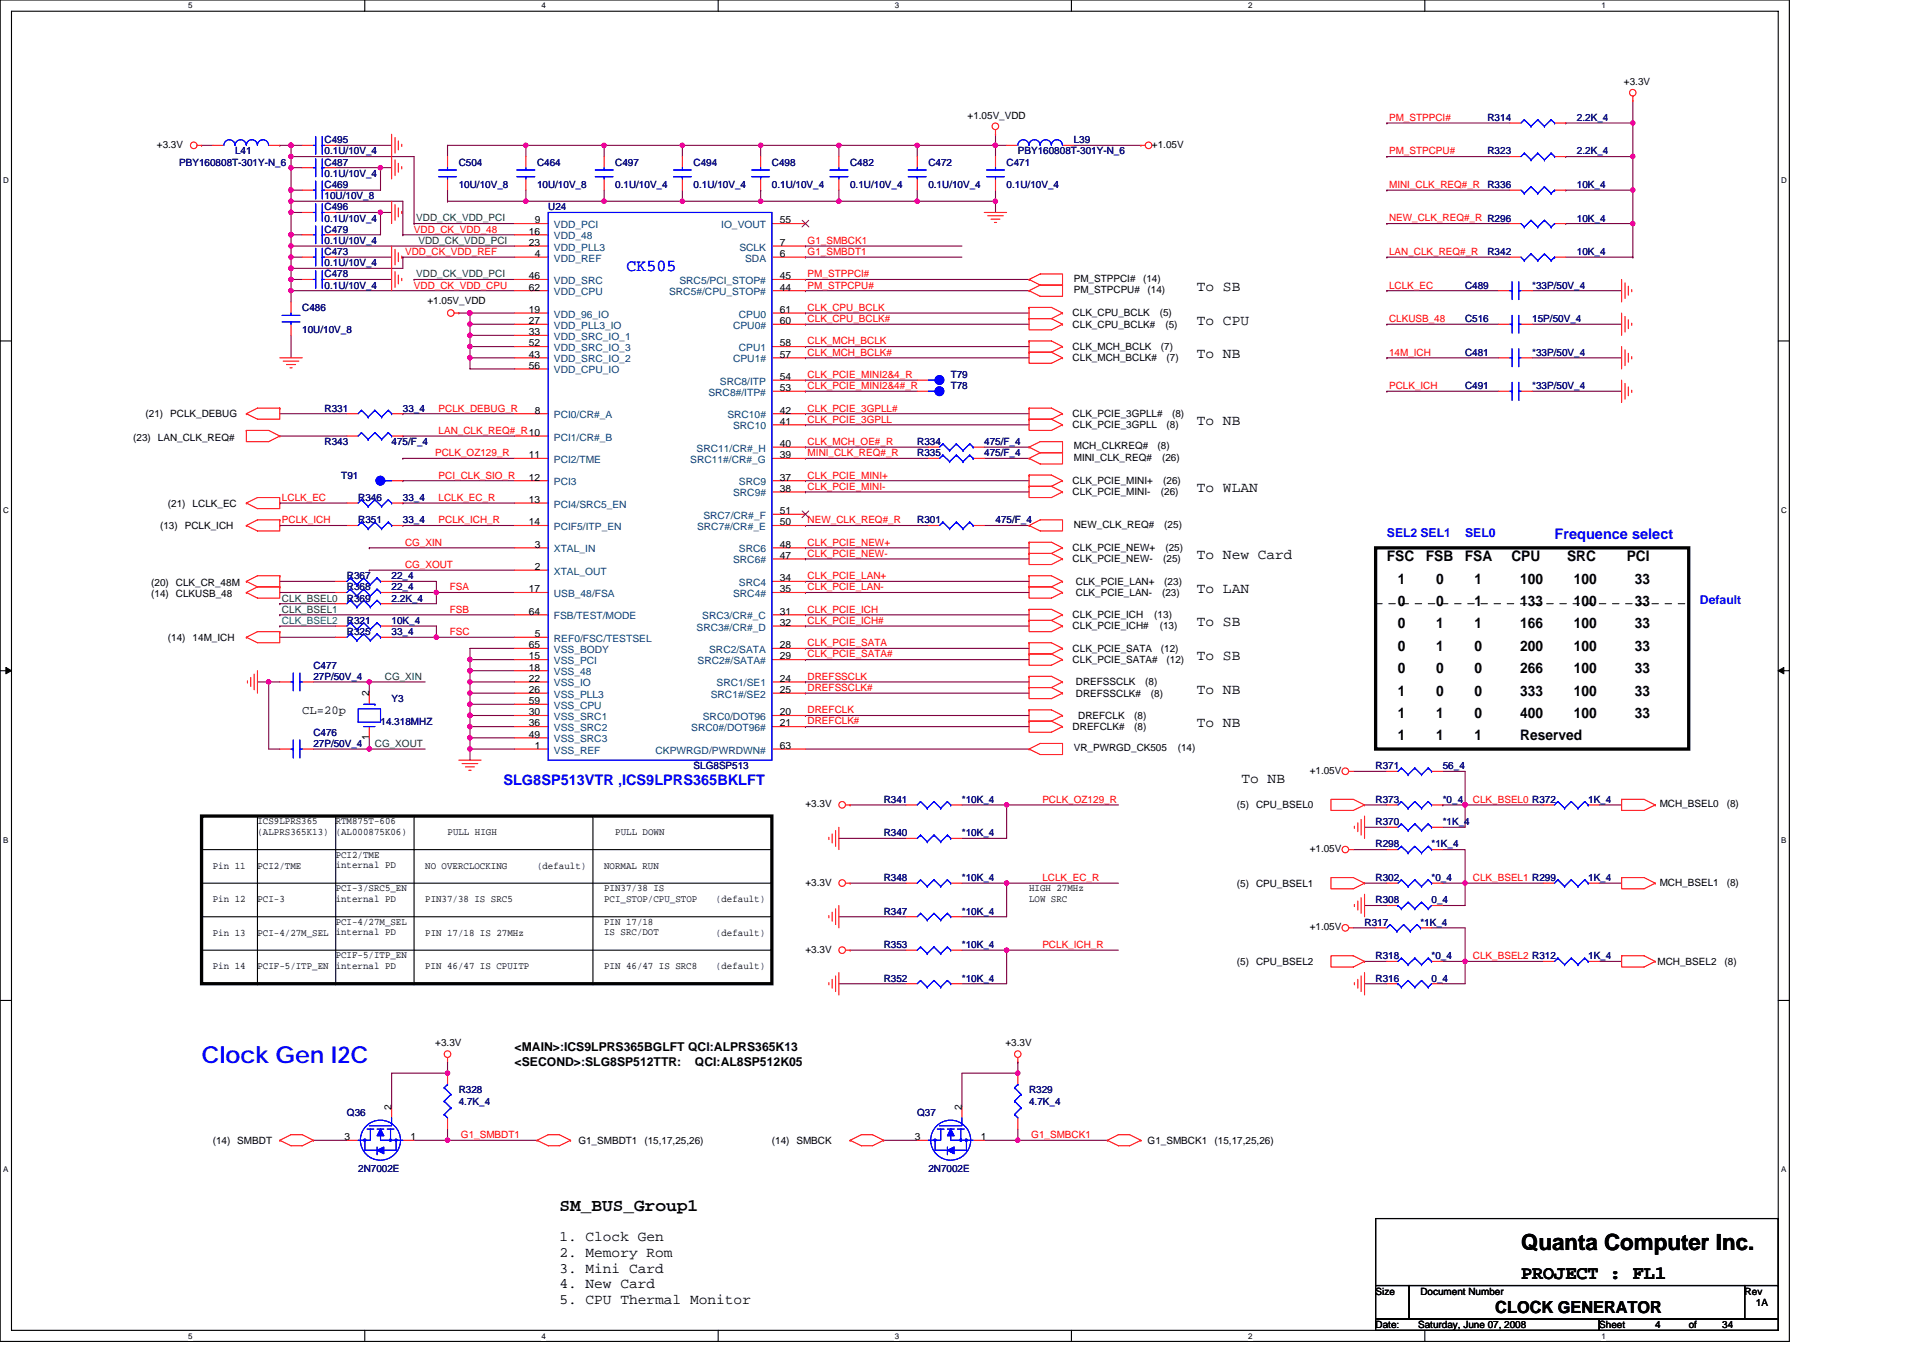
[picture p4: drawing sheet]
<svg xmlns="http://www.w3.org/2000/svg" width="297mm" height="210mm" viewBox="0 0 297 210" stroke-linecap="round" stroke-linejoin="round" font-family="sans-serif">
<defs><g id="words">
<text font-size="3.6" fill="#00f" x="31.1" y="164.3">Clock Gen I2C</text>
<text font-size="3.5" x="234.9" y="193.2">Quanta Computer Inc.</text>
<text font-size="2.9" x="234.9" y="197.7">PROJECT : FL1</text>
<text font-size="2.8" x="86.4" y="187.1">SM_BUS_Group1</text>
<text font-size="2.6" fill="#00f" x="96.8" y="41.8">CK505</text>
<text font-size="2.6" x="231" y="202.9">CLOCK GENERATOR</text>
<g font-size="2.2">
<text x="184.9" y="45">To SB</text>
<text x="184.9" y="50.2">To CPU</text>
<text x="184.9" y="55.4">To NB</text>
<text x="184.9" y="65.7">To NB</text>
<text x="184.9" y="76.1">To WLAN</text>
<text x="184.9" y="86.4">To New Card</text>
<text x="214.2" y="86.7">FSC</text>
<text x="220.2" y="86.7">FSB</text>
<text x="226.3" y="86.7">FSA</text>
<text x="233.5" y="86.7">CPU</text>
<text x="242.1" y="86.7">SRC</text>
<text x="251.3" y="86.7">PCI</text>
<text x="184.9" y="91.6">To LAN</text>
<text x="215.9" y="93.6">0</text>
<text x="215.9" y="90.2">1</text>
<text x="221.8" y="93.6">0</text>
<text x="221.8" y="90.2">0</text>
<text x="227.7" y="93.6">1</text>
<text x="227.7" y="90.2">1</text>
<text x="234.8" y="93.6">133</text>
<text x="234.8" y="90.2">100</text>
<text x="243.1" y="93.6">100</text>
<text x="243.1" y="90.2">100</text>
<text x="252.5" y="93.6">33</text>
<text x="252.5" y="90.2">33</text>
<text x="184.9" y="102">To SB</text>
<text x="184.9" y="96.8">To SB</text>
<text x="215.9" y="97.1">0</text>
<text x="215.9" y="100.6">0</text>
<text x="221.8" y="97.1">1</text>
<text x="221.8" y="100.6">1</text>
<text x="227.7" y="97.1">1</text>
<text x="227.7" y="100.6">0</text>
<text x="234.8" y="97.1">166</text>
<text x="234.8" y="100.6">200</text>
<text x="243.1" y="97.1">100</text>
<text x="243.1" y="100.6">100</text>
<text x="252.5" y="97.1">33</text>
<text x="252.5" y="100.6">33</text>
<text x="184.9" y="107.2">To NB</text>
<text x="215.9" y="104">0</text>
<text x="215.9" y="107.5">1</text>
<text x="221.8" y="104">0</text>
<text x="221.8" y="107.5">0</text>
<text x="227.7" y="104">0</text>
<text x="227.7" y="107.5">0</text>
<text x="234.8" y="104">266</text>
<text x="234.8" y="107.5">333</text>
<text x="243.1" y="104">100</text>
<text x="243.1" y="107.5">100</text>
<text x="252.5" y="104">33</text>
<text x="252.5" y="107.5">33</text>
<text x="184.9" y="112.4">To NB</text>
<text x="215.9" y="110.9">1</text>
<text x="221.8" y="110.9">1</text>
<text x="227.7" y="110.9">0</text>
<text x="234.8" y="110.9">400</text>
<text x="243.1" y="110.9">100</text>
<text x="252.5" y="110.9">33</text>
<text x="215.9" y="114.4">1</text>
<text x="221.8" y="114.4">1</text>
<text x="227.7" y="114.4">1</text>
<text x="234.8" y="114.4">Reserved</text>
<text x="191.8" y="121">To NB</text>
<text x="86.4" y="191.8">1. Clock Gen</text>
<text x="86.4" y="194.2">2. Memory Rom</text>
<text x="86.4" y="196.6">3. Mini Card</text>
<text x="86.4" y="199">4. New Card</text>
<text x="86.4" y="201.4">5. CPU Thermal Monitor</text>
</g>
<g font-size="2.2" fill="#00f">
<text x="240.1" y="83.3">Frequence select</text>
<text x="77.8" y="121.3">SLG8SP513VTR ,ICS9LPRS365BKLFT</text>
</g>
<g font-size="1.9" fill="#00f">
<text x="214.2" y="83">SEL2 SEL1</text>
<text x="226.3" y="83">SEL0</text>
<text x="262.6" y="93.3">Default</text>
</g>
<g font-size="1.9">
<text x="46.7" y="110.3">CL=20p</text>
<text x="79.5" y="162.4">&lt;MAIN&gt;:ICS9LPRS365BGLFT QCI:ALPRS365K13</text>
<text x="79.5" y="164.6">&lt;SECOND&gt;:SLG8SP512TTR:</text>
<text x="107.3" y="164.6">QCI:AL8SP512K05</text>
</g>
<g font-size="1.5">
<text x="250.8" y="13.1">+3.3V</text>
<text x="24.2" y="22.8">+3.3V</text>
<text x="149.5" y="18.3">+1.05V_VDD</text>
<text x="177.9" y="22.8">+1.05V</text>
<text x="82.6" y="34.5">9</text>
<text x="120.4" y="34.5">55</text>
<text x="81.7" y="36.3">16</text>
<text x="81.7" y="38">23</text>
<text x="82.6" y="39.7">4</text>
<text x="120.4" y="38">7</text>
<text x="120.4" y="39.7">6</text>
<text x="66" y="47">+1.05V_VDD</text>
<text x="81.7" y="44.9">62</text>
<text x="81.7" y="43.2">46</text>
<text x="120.4" y="44.9">44</text>
<text x="120.4" y="43.2">45</text>
<text x="165.9" y="43.5">PM_STPPCI#</text>
<text x="165.9" y="45.3">PM_STPCPU#</text>
<text x="176.6" y="43.5">(14)</text>
<text x="177.3" y="45.3">(14)</text>
<text x="81.7" y="53.5">52</text>
<text x="81.7" y="48.3">19</text>
<text x="81.7" y="50.1">27</text>
<text x="81.7" y="51.8">33</text>
<text x="120.4" y="50.1">60</text>
<text x="120.4" y="53.5">58</text>
<text x="120.4" y="48.3">61</text>
<text x="165.7" y="48.9">CLK_CPU_BCLK</text>
<text x="165.7" y="50.6">CLK_CPU_BCLK#</text>
<text x="179.1" y="48.9">(5)</text>
<text x="180" y="50.6">(5)</text>
<text x="81.7" y="55.3">43</text>
<text x="81.7" y="57">56</text>
<text x="120.4" y="55.3">57</text>
<text x="120.4" y="58.7">54</text>
<text x="165.7" y="54.1">CLK_MCH_BCLK</text>
<text x="165.7" y="55.8">CLK_MCH_BCLK#</text>
<text x="179.3" y="54.1">(7)</text>
<text x="180.2" y="55.8">(7)</text>
<text x="22.5" y="64.5">(21)</text>
<text x="26.3" y="64.5">PCLK_DEBUG</text>
<text x="82.6" y="63.9">8</text>
<text x="120.4" y="63.9">42</text>
<text x="120.4" y="65.6">41</text>
<text x="120.4" y="60.4">53</text>
<text x="165.7" y="64.5">CLK_PCIE_3GPLL#</text>
<text x="181.1" y="64.5">(8)</text>
<text x="20.6" y="68.1">(23)</text>
<text x="24.4" y="68.1">LAN_CLK_REQ#</text>
<text x="81.7" y="70.8">11</text>
<text x="120.4" y="69.1">40</text>
<text x="120.4" y="70.8">39</text>
<text x="165.7" y="66.2">CLK_PCIE_3GPLL</text>
<text x="165.9" y="69.4">MCH_CLKREQ#</text>
<text x="165.9" y="71.2">MINI_CLK_REQ#</text>
<text x="178.8" y="69.4">(8)</text>
<text x="179.5" y="71.2">(26)</text>
<text x="180.2" y="66.2">(8)</text>
<text x="81.7" y="74.3">12</text>
<text x="81.7" y="77.7">13</text>
<text x="120.4" y="76">38</text>
<text x="120.4" y="74.3">37</text>
<text x="165.7" y="74.8">CLK_PCIE_MINI+</text>
<text x="165.7" y="76.5">CLK_PCIE_MINI-</text>
<text x="179.3" y="76.5">(26)</text>
<text x="179.7" y="74.8">(26)</text>
<text x="24.7" y="81.7">(13)</text>
<text x="25.9" y="78.3">(21)</text>
<text x="28.6" y="81.7">PCLK_ICH</text>
<text x="29.8" y="78.3">LCLK_EC</text>
<text x="81.7" y="81.2">14</text>
<text x="120.4" y="81.2">50</text>
<text x="120.4" y="79.4">51</text>
<text x="165.9" y="81.6">NEW_CLK_REQ#</text>
<text x="179.8" y="81.6">(25)</text>
<text x="82.6" y="88.1">2</text>
<text x="82.6" y="84.6">3</text>
<text x="120.4" y="86.3">47</text>
<text x="120.4" y="89.8">34</text>
<text x="120.4" y="84.6">48</text>
<text x="165.7" y="85.2">CLK_PCIE_NEW+</text>
<text x="165.7" y="86.9">CLK_PCIE_NEW-</text>
<text x="179.7" y="86.9">(25)</text>
<text x="180" y="85.2">(25)</text>
<text x="23.4" y="92.3">(14)</text>
<text x="23.4" y="90.5">(20)</text>
<text x="27.2" y="92.3">CLKUSB_48</text>
<text x="27.2" y="90.5">CLK_CR_48M</text>
<text x="81.7" y="95">64</text>
<text x="81.7" y="91.5">17</text>
<text x="120.4" y="95">31</text>
<text x="120.4" y="91.5">35</text>
<text x="165.7" y="95.5">CLK_PCIE_ICH</text>
<text x="166.2" y="90.4">CLK_PCIE_LAN+</text>
<text x="166.2" y="92.1">CLK_PCIE_LAN-</text>
<text x="178.3" y="95.5">(13)</text>
<text x="179.5" y="92.1">(23)</text>
<text x="179.8" y="90.4">(23)</text>
<text x="25.9" y="99">(14)</text>
<text x="29.8" y="99">14M_ICH</text>
<text x="81.7" y="101.9">15</text>
<text x="81.7" y="100.2">65</text>
<text x="82.6" y="98.4">5</text>
<text x="120.4" y="96.7">32</text>
<text x="120.4" y="101.9">29</text>
<text x="120.4" y="100.2">28</text>
<text x="165.7" y="100.7">CLK_PCIE_SATA</text>
<text x="165.7" y="97.3">CLK_PCIE_ICH#</text>
<text x="179.1" y="97.3">(13)</text>
<text x="179.3" y="100.7">(12)</text>
<text x="57" y="107.6" transform="rotate(-90 57 107.6)">2</text>
<text x="81.7" y="107.1">26</text>
<text x="81.7" y="103.6">18</text>
<text x="81.7" y="105.3">22</text>
<text x="120.4" y="107.1">25</text>
<text x="120.4" y="105.3">24</text>
<text x="165.7" y="102.4">CLK_PCIE_SATA#</text>
<text x="166.2" y="105.9">DREFSSCLK</text>
<text x="166.2" y="107.6">DREFSSCLK#</text>
<text x="176.9" y="105.9">(8)</text>
<text x="177.8" y="107.6">(8)</text>
<text x="180.2" y="102.4">(12)</text>
<text x="81.7" y="114">49</text>
<text x="81.7" y="110.5">30</text>
<text x="81.7" y="108.8">59</text>
<text x="81.7" y="112.2">36</text>
<text x="120.4" y="112.2">21</text>
<text x="120.4" y="110.5">20</text>
<text x="165.7" y="112.8">DREFCLK#</text>
<text x="166.6" y="111.1">DREFCLK</text>
<text x="175.2" y="112.8">(8)</text>
<text x="175.2" y="111.1">(8)</text>
<text x="57" y="114.4" transform="rotate(-90 57 114.4)">1</text>
<text x="82.6" y="115.7">1</text>
<text x="120.4" y="115.7">63</text>
<text x="165.9" y="116.1">VR_PWRGD_CK505</text>
<text x="181.9" y="116.1">(14)</text>
<text x="202.3" y="119.5">+1.05V</text>
<text x="124.4" y="124.7">+3.3V</text>
<text x="191.1" y="124.9">(5) CPU_BSEL0</text>
<text x="256.4" y="124.7">MCH_BSEL0</text>
<text x="266.7" y="124.7">(8)</text>
<text x="39.8" y="127.3">ICS9LPRS365</text>
<text x="39.8" y="129">(ALPRS365K13)</text>
<text x="51.9" y="127.3">RTM875T-606</text>
<text x="51.9" y="129">(AL000875K06)</text>
<text x="69.1" y="129.1">PULL HIGH</text>
<text x="95" y="129.1">PULL DOWN</text>
<text x="202.3" y="131.6">+1.05V</text>
<text x="32.9" y="134.2">Pin 11</text>
<text x="39.8" y="134.2">PCI2/TME</text>
<text x="51.9" y="137.7">PCI-3/SRC5_EN</text>
<text x="51.9" y="132.5">PCI2/TME</text>
<text x="51.9" y="134.2">internal PD</text>
<text x="65.7" y="134.2">NO OVERCLOCKING</text>
<text x="82.9" y="134.2">(default)</text>
<text x="93.3" y="134.2">NORMAL RUN</text>
<text x="93.3" y="137.7">PIN37/38 IS</text>
<text x="124.4" y="136.8">+3.3V</text>
<text x="159" y="137.7">HIGH 27MHz</text>
<text x="191.1" y="137">(5) CPU_BSEL1</text>
<text x="256.4" y="136.8">MCH_BSEL1</text>
<text x="266.7" y="136.8">(8)</text>
<text x="32.9" y="139.4">Pin 12</text>
<text x="39.8" y="139.4">PCI-3</text>
<text x="51.9" y="139.3">internal PD</text>
<text x="51.9" y="142.9">PCI-4/27M_SEL</text>
<text x="65.7" y="139.4">PIN37/38 IS SRC5</text>
<text x="93.3" y="139.3">PCI_STOP/CPU_STOP</text>
<text x="93.3" y="142.9">PIN 17/18</text>
<text x="110.6" y="139.4">(default)</text>
<text x="159" y="139.3">LOW SRC</text>
<text x="202.3" y="143.7">+1.05V</text>
<text x="32.9" y="144.6">Pin 13</text>
<text x="32.9" y="149.8">Pin 14</text>
<text x="39.8" y="144.6">PCI-4/27M_SEL internal PD</text>
<text x="39.8" y="149.8">PCIF-5/ITP_EN internal PD</text>
<text x="51.9" y="148">PCIF-5/ITP_EN</text>
<text x="65.7" y="149.8">PIN 46/47 IS CPUITP</text>
<text x="65.7" y="144.6">PIN 17/18 IS 27MHz</text>
<text x="93.3" y="149.8">PIN 46/47 IS SRC8</text>
<text x="93.3" y="144.5">IS SRC/DOT</text>
<text x="110.6" y="144.6">(default)</text>
<text x="110.6" y="149.8">(default)</text>
<text x="124.4" y="147.2">+3.3V</text>
<text x="191.1" y="149.1">(5) CPU_BSEL2</text>
<text x="256" y="149.1">MCH_BSEL2</text>
<text x="266.4" y="149.1">(8)</text>
<text x="67.2" y="161.7">+3.3V</text>
<text x="155.3" y="161.7">+3.3V</text>
<text x="60.5" y="171.5" transform="rotate(-90 60.5 171.5)">2</text>
<text x="148.6" y="171.5" transform="rotate(-90 148.6 171.5)">2</text>
<text x="32.9" y="176.7">(14) SMBDT</text>
<text x="53.2" y="176.2">3</text>
<text x="63.4" y="176.2">1</text>
<text x="89.3" y="176.7">G1_SMBDT1 (15,17,25,26)</text>
<text x="119.2" y="176.7">(14) SMBCK</text>
<text x="141.3" y="176.2">3</text>
<text x="151.5" y="176.2">1</text>
<text x="177.3" y="176.7">G1_SMBCK1</text>
<text x="187.6" y="176.7">(15,17,25,26)</text>
<text x="212.5" y="200">Size</text>
<text x="219.4" y="200">Document Number</text>
<text x="269.5" y="200">Rev</text>
<text x="271.2" y="201.8">1A</text>
<text x="212.5" y="205.2">Date:</text>
<text x="219.1" y="205.2">Saturday, June 07, 2008</text>
<text x="247" y="205.2">Sheet</text>
<text x="255.7" y="205.2">4</text>
<text x="260.9" y="205.2">of</text>
<text x="266" y="205.2">34</text>
</g>
<g font-size="1.5" fill="#000080">
<text x="36.3" y="23.9">L41</text>
<text x="50.1" y="22.1">C495</text>
<text x="50.1" y="23.9">0.1U/10V_4</text>
<text x="157.2" y="23.9">PBY160808T-301Y-N_6</text>
<text x="165.9" y="22.1">L39</text>
<text x="229.8" y="18.7">R314</text>
<text x="229.8" y="23.9">R323</text>
<text x="243.6" y="18.7">2.2K_4</text>
<text x="243.6" y="23.9">2.2K_4</text>
<text x="27.7" y="25.6">PBY160808T-301Y-N_6</text>
<text x="50.1" y="29">C469</text>
<text x="50.1" y="25.6">C487</text>
<text x="50.1" y="27.3">0.1U/10V_4</text>
<text x="70.9" y="25.6">C504</text>
<text x="70.9" y="29">10U/10V_8</text>
<text x="82.9" y="25.6">C464</text>
<text x="82.9" y="29">10U/10V_8</text>
<text x="95" y="25.6">C497</text>
<text x="95" y="29">0.1U/10V_4</text>
<text x="107.1" y="25.6">C494</text>
<text x="107.1" y="29">0.1U/10V_4</text>
<text x="119.2" y="25.6">C498</text>
<text x="119.2" y="29">0.1U/10V_4</text>
<text x="131.3" y="25.6">C482</text>
<text x="131.3" y="29">0.1U/10V_4</text>
<text x="143.4" y="25.6">C472</text>
<text x="143.4" y="29">0.1U/10V_4</text>
<text x="155.5" y="25.6">C471</text>
<text x="155.5" y="29">0.1U/10V_4</text>
<text x="229.8" y="29">R336</text>
<text x="243.6" y="29">10K_4</text>
<text x="50.1" y="35.9">C479</text>
<text x="50.1" y="30.8">10U/10V_8</text>
<text x="50.1" y="32.5">C496</text>
<text x="50.1" y="34.2">0.1U/10V_4</text>
<text x="84.7" y="32.5">U24</text>
<text x="243.6" y="34.2">10K_4</text>
<text x="50.1" y="37.7">0.1U/10V_4</text>
<text x="50.1" y="39.4">C473</text>
<text x="50.1" y="41.1">0.1U/10V_4</text>
<text x="229.8" y="39.4">R342</text>
<text x="243.6" y="39.4">10K_4</text>
<text x="50.1" y="42.9">C478</text>
<text x="50.1" y="44.6">0.1U/10V_4</text>
<text x="226.3" y="44.6">C489</text>
<text x="236.7" y="44.6">*33P/50V_4</text>
<text x="46.7" y="48">C486</text>
<text x="46.7" y="51.5">10U/10V_8</text>
<text x="226.3" y="49.8">C516</text>
<text x="236.7" y="49.8">15P/50V_4</text>
<text x="146.9" y="58.4">T79</text>
<text x="226.3" y="54.9">C481</text>
<text x="236.7" y="54.9">*33P/50V_4</text>
<text x="50.1" y="63.6">R331</text>
<text x="62.2" y="63.6">33_4</text>
<text x="146.9" y="60.1">T78</text>
<text x="226.3" y="60.1">C491</text>
<text x="236.7" y="60.1">*33P/50V_4</text>
<text x="50.1" y="68.8">R343</text>
<text x="60.5" y="68.8">475/F_4</text>
<text x="141.7" y="68.8">R334</text>
<text x="141.7" y="70.5">R335</text>
<text x="152" y="68.8">475/F_4</text>
<text x="152" y="70.5">475/F_4</text>
<text x="52.7" y="74">T91</text>
<text x="55.3" y="77.4">R346</text>
<text x="62.2" y="77.4">33_4</text>
<text x="55.3" y="80.9">R351</text>
<text x="62.2" y="80.9">33_4</text>
<text x="141.7" y="80.9">R301</text>
<text x="153.8" y="80.9">475/F_4</text>
<text x="53.6" y="89.5">R367</text>
<text x="60.5" y="89.5">22_4</text>
<text x="53.6" y="91.2">R368</text>
<text x="53.6" y="92.9">R369</text>
<text x="60.5" y="91.2">22_4</text>
<text x="60.5" y="92.9">2.2K_4</text>
<text x="53.6" y="96.4">R321</text>
<text x="53.6" y="98.1">R325</text>
<text x="60.5" y="96.4">10K_4</text>
<text x="60.5" y="98.1">33_4</text>
<text x="48.4" y="103.3">C477</text>
<text x="48.4" y="105">27P/50V_4</text>
<text x="48.4" y="113.7">C476</text>
<text x="58.8" y="112">14.318MHZ</text>
<text x="60.5" y="108.5">Y3</text>
<text x="48.4" y="115.4">27P/50V_4</text>
<text x="107.1" y="118.9">SLG8SP513</text>
<text x="212.5" y="118.9">R371</text>
<text x="222.9" y="118.9">56_4</text>
<text x="136.5" y="124">R341</text>
<text x="148.6" y="124">*10K_4</text>
<text x="212.5" y="124">R373</text>
<text x="222.9" y="124">*0_4</text>
<text x="245.3" y="124">1K_4</text>
<text x="136.5" y="129.2">R340</text>
<text x="148.6" y="129.2">*10K_4</text>
<text x="212.5" y="127.5">R370</text>
<text x="212.5" y="130.9">R298</text>
<text x="221.1" y="130.9">*1K_4</text>
<text x="222.9" y="127.5">*1K_4</text>
<text x="136.5" y="136.1">R348</text>
<text x="148.6" y="136.1">*10K_4</text>
<text x="212.5" y="136.1">R302</text>
<text x="221.1" y="136.1">*0_4</text>
<text x="245.3" y="136.1">1K_4</text>
<text x="136.5" y="141.3">R347</text>
<text x="148.6" y="141.3">*10K_4</text>
<text x="210.8" y="143">R317</text>
<text x="212.5" y="139.6">R308</text>
<text x="219.4" y="143">*1K_4</text>
<text x="221.1" y="139.6">0_4</text>
<text x="136.5" y="146.5">R353</text>
<text x="148.6" y="146.5">*10K_4</text>
<text x="212.5" y="148.2">R318</text>
<text x="221.1" y="148.2">*0_4</text>
<text x="245.3" y="148.2">1K_4</text>
<text x="136.5" y="151.7">R352</text>
<text x="148.6" y="151.7">*10K_4</text>
<text x="212.5" y="151.7">R316</text>
<text x="221.1" y="151.7">0_4</text>
<text x="53.6" y="172.4">Q36</text>
<text x="70.9" y="169">R328</text>
<text x="70.9" y="170.7">4.7K_4</text>
<text x="141.7" y="172.4">Q37</text>
<text x="159" y="169">R329</text>
<text x="159" y="170.7">4.7K_4</text>
<text x="55.3" y="181">2N7002E</text>
<text x="143.4" y="181">2N7002E</text>
</g>
<g font-size="1.5" fill="#f00">
<text x="214.6" y="23.9">PM_STPCPU#</text>
<text x="214.6" y="18.7">PM_STPPCI#</text>
<text x="214.6" y="29">MINI_CLK_REQ#_R</text>
<text x="63.9" y="35.9">VDD_CK_VDD_48</text>
<text x="214.6" y="34.2">NEW_CLK_REQ#_R R296</text>
<text x="62.6" y="39.4">VDD_CK_VDD_REF</text>
<text x="124.8" y="37.7">G1_SMBCK1</text>
<text x="124.8" y="39.4">G1_SMBDT1</text>
<text x="214.6" y="39.4">LAN_CLK_REQ#_R</text>
<text x="63.9" y="44.6">VDD_CK_VDD_CPU</text>
<text x="124.8" y="44.6">PM_STPCPU#</text>
<text x="124.8" y="42.8">PM_STPPCI#</text>
<text x="214.6" y="44.6">LCLK_EC</text>
<text x="124.8" y="48">CLK_CPU_BCLK</text>
<text x="124.8" y="49.8">CLK_CPU_BCLK#</text>
<text x="124.8" y="53.2">CLK_MCH_BCLK</text>
<text x="214.6" y="49.8">CLKUSB_48</text>
<text x="124.8" y="54.9">CLK_MCH_BCLK#</text>
<text x="124.8" y="58.4">CLK_PCIE_MINI2&amp;4_R</text>
<text x="214.6" y="54.9">14M_ICH</text>
<text x="67.8" y="63.6">PCLK_DEBUG_R</text>
<text x="124.8" y="65.3">CLK_PCIE_3GPLL</text>
<text x="124.8" y="63.6">CLK_PCIE_3GPLL#</text>
<text x="124.8" y="60.1">CLK_PCIE_MINI2&amp;4#_R</text>
<text x="214.6" y="60.1">PCLK_ICH</text>
<text x="67.2" y="70.5">PCLK_OZ129_R</text>
<text x="67.8" y="67">LAN_CLK_REQ#_R10</text>
<text x="124.8" y="68.7">CLK_MCH_OE#_R</text>
<text x="124.8" y="70.5">MINI_CLK_REQ#_R</text>
<text x="43.6" y="77.4">LCLK_EC</text>
<text x="67.8" y="73.9">PCI_CLK_SIO_R</text>
<text x="67.8" y="77.4">LCLK_EC_R</text>
<text x="124.8" y="73.9">CLK_PCIE_MINI+</text>
<text x="124.8" y="75.7">CLK_PCIE_MINI-</text>
<text x="43.6" y="80.9">PCLK_ICH</text>
<text x="67.8" y="80.9">PCLK_ICH_R</text>
<text x="124.8" y="80.9">NEW_CLK_REQ#_R</text>
<text x="62.6" y="87.8">CG_XOUT</text>
<text x="62.6" y="84.3">CG_XIN</text>
<text x="124.8" y="84.3">CLK_PCIE_NEW+</text>
<text x="124.8" y="86">CLK_PCIE_NEW-</text>
<text x="124.8" y="89.5">CLK_PCIE_LAN+</text>
<text x="69.5" y="91.2">FSA</text>
<text x="69.5" y="94.7">FSB</text>
<text x="124.8" y="94.7">CLK_PCIE_ICH</text>
<text x="124.8" y="91.2">CLK_PCIE_LAN-</text>
<text x="69.5" y="98.1">FSC</text>
<text x="124.8" y="99.8">CLK_PCIE_SATA</text>
<text x="124.8" y="101.6">CLK_PCIE_SATA#</text>
<text x="124.8" y="96.4">CLK_PCIE_ICH#</text>
<text x="124.8" y="105">DREFSSCLK</text>
<text x="124.8" y="106.8">DREFSSCLK#</text>
<text x="124.8" y="111.9">DREFCLK#</text>
<text x="124.8" y="110.2">DREFCLK</text>
<text x="161" y="124">PCLK_OZ129_R</text>
<text x="227.5" y="124">CLK_BSEL0 R372</text>
<text x="161" y="136.1">LCLK_EC_R</text>
<text x="227.5" y="136.1">CLK_BSEL1 R299</text>
<text x="161" y="146.5">PCLK_ICH_R</text>
<text x="227.5" y="148.2">CLK_BSEL2 R312</text>
<text x="71.2" y="175.9">G1_SMBDT1</text>
<text x="159.3" y="175.9">G1_SMBCK1</text>
</g>
<g font-size="1.5" fill="#008000">
<text x="64.3" y="34.2">VDD_CK_VDD_PCI</text>
<text x="64.6" y="37.7">VDD_CK_VDD_PCI</text>
<text x="64.3" y="42.8">VDD_CK_VDD_PCI</text>
<text x="43.6" y="92.9">CLK_BSEL0</text>
<text x="43.6" y="94.7">CLK_BSEL1</text>
<text x="59.5" y="105">CG_XIN</text>
<text x="57.9" y="115.4">CG_XOUT</text>
</g>
<g font-size="1.5" fill="#004080">
<text x="85.6" y="35.2">VDD_PCI</text>
<text x="111.4" y="35.2">IO_VOUT</text>
<text x="85.6" y="37">VDD_48</text>
<text x="85.6" y="38.7">VDD_PLL3</text>
<text x="85.6" y="40.4">VDD_REF</text>
<text x="114.2" y="38.7">SCLK</text>
<text x="115.1" y="40.4">SDA</text>
<text x="85.6" y="45.6">VDD_CPU</text>
<text x="85.6" y="43.9">VDD_SRC</text>
<text x="103.4" y="45.6">SRC5#/CPU_STOP#</text>
<text x="104.9" y="43.9">SRC5/PCI_STOP#</text>
<text x="85.6" y="49.1">VDD_96_IO</text>
<text x="85.6" y="50.8">VDD_PLL3_IO</text>
<text x="85.6" y="52.5">VDD_SRC_IO_1</text>
<text x="113.2" y="50.8">CPU0#</text>
<text x="114.1" y="49.1">CPU0</text>
<text x="85.6" y="56">VDD_SRC_IO_2</text>
<text x="85.6" y="54.3">VDD_SRC_IO_3</text>
<text x="85.6" y="57.7">VDD_CPU_IO</text>
<text x="111.2" y="59.4">SRC8/ITP</text>
<text x="113.2" y="56">CPU1#</text>
<text x="114.1" y="54.3">CPU1</text>
<text x="85.6" y="64.6">PCI0/CR#_A</text>
<text x="109.4" y="61.2">SRC8#/ITP#</text>
<text x="112.3" y="64.6">SRC10#</text>
<text x="85.6" y="71.5">PCI2/TME</text>
<text x="85.6" y="68.1">PCI1/CR#_B</text>
<text x="106.6" y="71.5">SRC11#/CR#_G</text>
<text x="107.6" y="69.8">SRC11/CR#_H</text>
<text x="113.2" y="66.3">SRC10</text>
<text x="85.6" y="75">PCI3</text>
<text x="113.2" y="76.7">SRC9#</text>
<text x="114.1" y="75">SRC9</text>
<text x="85.6" y="81.9">PCIF5/ITP_EN</text>
<text x="85.6" y="78.4">PCI4/SRC5_EN</text>
<text x="107.7" y="81.9">SRC7#/CR#_E</text>
<text x="108.6" y="80.2">SRC7/CR#_F</text>
<text x="85.6" y="88.8">XTAL_OUT</text>
<text x="85.6" y="85.3">XTAL_IN</text>
<text x="113.2" y="87.1">SRC6#</text>
<text x="114.1" y="85.3">SRC6</text>
<text x="85.6" y="95.7">FSB/TEST/MODE</text>
<text x="85.6" y="92.2">USB_48/FSA</text>
<text x="108.5" y="95.7">SRC3/CR#_C</text>
<text x="113.2" y="92.2">SRC4#</text>
<text x="114.1" y="90.5">SRC4</text>
<text x="85.6" y="99.2">REF0/FSC/TESTSEL</text>
<text x="85.6" y="100.9">VSS_BODY</text>
<text x="107.6" y="97.4">SRC3#/CR#_D</text>
<text x="109.5" y="100.9">SRC2/SATA</text>
<text x="85.6" y="107.8">VSS_PLL3</text>
<text x="85.6" y="104.3">VSS_48</text>
<text x="85.6" y="106.1">VSS_IO</text>
<text x="85.6" y="102.6">VSS_PCI</text>
<text x="107.8" y="102.6">SRC2#/SATA#</text>
<text x="109.8" y="107.8">SRC1#/SE2</text>
<text x="110.7" y="106.1">SRC1/SE1</text>
<text x="85.6" y="111.3">VSS_SRC1</text>
<text x="85.6" y="109.5">VSS_CPU</text>
<text x="85.6" y="113">VSS_SRC2</text>
<text x="106.8" y="113">SRC0#/DOT96#</text>
<text x="108.6" y="111.3">SRC0/DOT96</text>
<text x="85.6" y="114.7">VSS_SRC3</text>
<text x="85.6" y="116.4">VSS_REF</text>
<text x="101.3" y="116.4">CKPWRGD/PWRDWN#</text>
</g>
<text font-size="1.5" fill="#008040" x="43.6" y="96.4">CLK_BSEL2</text>
<g font-size="1.2">
<text x="29.1" y="1.3">5</text>
<text x="83.6" y="1.3">4</text>
<text x="138.2" y="1.3">3</text>
<text x="192.8" y="1.3">2</text>
<text x="247.4" y="1.3">1</text>
<text x=".5" y="28.3">D</text>
<text x="275.1" y="28.3">D</text>
<text x=".5" y="79.2">C</text>
<text x="275.1" y="79.2">C</text>
<text x=".5" y="130.2">B</text>
<text x="275.1" y="130.2">B</text>
<text x=".5" y="181.1">A</text>
<text x="275.1" y="181.1">A</text>
<text x="29.1" y="206.8">5</text>
<text x="83.6" y="206.8">4</text>
<text x="138.2" y="206.8">3</text>
<text x="192.8" y="206.8">2</text>
<text x="247.4" y="206.8">1</text>
</g>
</g></defs>
<path d="M0 0h276.4v207.3h-276.4zM1.8 1.7h272.9v203.8h-272.9z" fill="none" stroke="#000" stroke-width=".17"/>
<g fill="#fff">
<path d="M29.1 .2h.6v1.4h-.6z"/>
<path d="M29.1 205.7h.6v1.4h-.6z"/>
</g>
<path d="M56.3 0v1.7M56.3 205.5v1.8" fill="none" stroke="#000" stroke-width=".17"/>
<g fill="#fff">
<path d="M83.6 .2h.7v1.4h-.7z"/>
<path d="M83.6 205.7h.7v1.4h-.7z"/>
</g>
<path d="M110.9 0v1.7M110.9 205.5v1.8" fill="none" stroke="#000" stroke-width=".17"/>
<g fill="#fff">
<path d="M138.2 .2h.7v1.4h-.7z"/>
<path d="M138.2 205.7h.7v1.4h-.7z"/>
</g>
<path d="M165.5 0v1.7M165.5 205.5v1.8" fill="none" stroke="#000" stroke-width=".17"/>
<g fill="#fff">
<path d="M192.8 .2h.6v1.4h-.6z"/>
<path d="M192.8 205.7h.6v1.4h-.6z"/>
</g>
<path d="M220.1 0v1.7M220.1 205.5v1.8" fill="none" stroke="#000" stroke-width=".17"/>
<g fill="#fff">
<path d="M247.4 .2h.6v1.4h-.6z"/>
<path d="M247.4 205.7h.6v1.4h-.6z"/>
<path d="M.5 27.2h.8v1.4h-.8z"/>
<path d="M275.1 27.2h.9v1.4h-.9z"/>
<path d="M.5 78.1h.8v1.4h-.8z"/>
<path d="M275.1 78.1h.9v1.4h-.9z"/>
</g>
<path d="M0 52.7h1.8M274.7 52.7h1.7" fill="none" stroke="#000" stroke-width=".17"/>
<g fill="#fff">
<path d="M.5 129.1h.8v1.4h-.8z"/>
<path d="M275.1 129.1h.8v1.4h-.8z"/>
</g>
<path d="M0 103.6h1.8M274.7 103.6h1.7" fill="none" stroke="#000" stroke-width=".17"/>
<path d="M.9 103.1l.9 .5-.9 .5zM274.7 103.6l.8-.5v1z" fill="#000" stroke="#000" stroke-width=".15"/>
<g fill="#fff">
<path d="M.5 180h.8v1.4h-.8z"/>
<path d="M275.1 180h.8v1.4h-.8z"/>
</g>
<g fill="none" stroke="#000" stroke-width=".17">
<path d="M31.1 131.3h88.1M31.1 136.5h88.1M31.1 126.1h88.1v25.9h-88.1zM39.8 126.1v25.9M51.9 126.1v25.9M64 126.1v25.9M91.6 126.1v25.9M0 154.6h1.8M31.1 141.6h88.1M31.1 146.8h88.1M39.8 152h.1M51.9 152h.1"/>
<path d="M64 152h.1M91.6 152h.1M119.2 146.8h.1M274.7 154.6h1.7M212.5 188.3h62.2v10.3h-62.2zM212.5 198.6h5.2v5.2h-5.2zM217.7 198.6h51.8v5.2h-51.8zM269.5 198.6h5.2v5.2h-5.2zM212.5 203.8h34.5v1.7h-34.5zM247 203.8h27.7v1.7h-27.7z"/>
</g>
<g fill="none" stroke="#800040" stroke-width=".17">
<path d="M214.2 19h.1M214.2 19h19M241.8 19h.1M241.8 19h10.4M252.2 15.6v3.4M252.2 19v5.2M31.1 22.5h1.8M43.2 22.5h.1M43.2 22.5h3.5M45 22.5h.1M45 25.9h.1M45 32.8h1.7"/>
<path d="M45 39.7h.1M45 36.3h.1M45 32.8h.1M45 29.4h1.7M45 29.4h.1M45 24.2h.1M45 38h.1M45 31.1h.1M45 24.2h19v10.3M45 31.1h17.2v5.2M45 24.2v1.7M45 39.7v1.8"/>
<path d="M45 38v1.7M45 38h34.5M45 39.7h1.7M45 25.9h1.7M45 36.3h1.7M45 22.5v1.7M45 25.9v12.1M51.9 22.5h8.6M51.9 39.7h8.6M51.9 32.8h6.9v3.5h-6.9M51.9 25.9h6.9M58.8 25.9h.1"/>
<path d="M58.8 32.8h.1M58.8 25.9v3.5h-6.9M58.8 25.9h1.7M58.8 32.8h1.7M62.2 39.7h.1M62.2 36.3h.1M62.2 39.7v1.8h-17.2M62.2 39.7h17.3M62.2 36.3h17.3M64 34.5h.1M64 34.5h15.5M69.1 31.1h.1"/>
<path d="M69.1 29.4v1.7M69.1 22.5v1.7M69.1 22.5h.1M69.1 22.5h12.1M69.1 31.1h12.1M81.2 29.4v1.7h12.1M81.2 22.5v1.7M81.2 22.5h12.1M93.3 22.5h.1M93.3 22.5v1.7M93.3 31.1h.1M93.3 29.4v1.7"/>
<path d="M93.3 22.5h12.1M93.3 31.1h12.1M105.4 22.5h12.1M105.4 22.5v1.7M105.4 29.4v1.7M105.4 31.1h12.1M117.5 29.4v1.7h12.1M117.5 29.4h.1M117.5 22.5h.1M117.5 22.5h12.1M117.5 22.5v1.7M124.4 38h.1"/>
<path d="M124.4 39.7h.1M124.4 38h24.2M124.4 39.7h24.2M129.6 22.5h.1M129.6 22.5v1.7M129.6 31.1h.1M129.6 29.4v1.7M129.6 22.5h12.1M129.6 31.1h24.2M141.7 22.5v1.7M141.7 31.1h.1M141.7 29.4v1.7"/>
<path d="M141.7 22.5h12.1v1.7M141.7 22.5h.1M153.8 20.7h.1M153.8 29.4v1.7M153.8 20.7v1.8h1.7M153.8 31.1v1.7M165.9 22.5h10.3M214.2 29.4h.1M214.2 24.2h.1M214.2 34.5h.1M214.2 39.7h.1M214.2 39.7h19"/>
<path d="M214.2 24.2h19M214.2 34.5h19M214.2 29.4h19M241.8 24.2h.1M241.8 29.4h.1M241.8 34.5h.1M241.8 39.7h10.4M241.8 24.2h10.4M241.8 34.5h10.4M241.8 29.4h10.4M252.2 24.2v5.2M252.2 29.4v5.1"/>
<path d="M252.2 39.7h.1M252.2 34.5v5.2M45 44.9h.1M45 51.8v3.5M45 44.9v1.8M45 41.5h.1M45 43.2h.1M45 41.5v3.4M45 44.9h34.5M45 43.2h1.7M51.9 43.2h8.6M64 43.2h.1"/>
<path d="M64 43.2h15.5M70.9 48.4h1.7M72.6 53.6h6.9M72.6 48.4h.1M72.6 50.1h.1M72.6 48.4v8.6h6.9M72.6 50.1h6.9M72.6 51.8h6.9M72.6 55.3h.1M72.6 55.3h6.9M72.6 53.6h.1M72.6 51.8h.1"/>
<path d="M72.6 48.4h6.9M124.4 48.4h.1M124.4 50.1h.1M124.4 53.6h.1M124.4 55.3h.1M124.4 44.9h.1M124.4 43.2h.1M124.4 58.7h.1M124.4 48.4h34.6M124.4 50.1h34.6M124.4 53.6h34.6M124.4 55.3h34.6"/>
<path d="M124.4 44.9h34.6M124.4 43.2h34.6M124.4 58.7h17.3M214.2 50.1h.1M214.2 44.9h.1M214.2 55.3h.1M214.2 50.1h17.3M214.2 55.3h17.3M214.2 44.9h17.3M236.7 44.9h13.8M236.7 50.1h13.8M236.7 55.3h13.8"/>
<path d="M43.2 77.7h.1M43.2 67.4h10.4M43.2 63.9h10.4M43.2 77.7h10.4M62.2 70.8h.1M62.2 67.4h.1M62.2 74.3h.1M62.2 63.9h.1M62.2 77.7h.1M62.2 70.8h17.3M62.2 67.4h17.3M62.2 74.3h17.3"/>
<path d="M62.2 63.9h17.3M62.2 77.7h17.3M124.4 69.1h.1M124.4 70.8h.1M124.4 74.3h.1M124.4 76h.1M124.4 65.6h.1M124.4 63.9h.1M124.4 60.5h.1M124.4 70.8h19M124.4 69.1h19M124.4 74.3h34.6"/>
<path d="M124.4 76h34.6M124.4 63.9h34.6M124.4 60.5h17.3M124.4 65.6h34.6M152 69.1h7M152 70.8h7M214.2 60.5h.1M214.2 60.5h17.3M236.7 60.5h13.8M43.2 93.3h.1M43.2 91.5h8.7M43.2 81.2h.1"/>
<path d="M43.2 98.5h8.7M43.2 96.7h.1M43.2 95h.1M43.2 89.8h8.7M43.2 93.3h8.7M43.2 81.2h10.4M43.2 95h36.3M43.2 96.7h8.7M57 88.1h.1M57 84.6h.1M57 88.1h22.5M57 84.6h22.5"/>
<path d="M60.5 91.5h6.9M60.5 96.7h6.9v1.8M60.5 98.5h6.9M60.5 89.8h6.9v1.7M62.2 81.2h.1M62.2 81.2h17.3M67.4 91.5h.1M67.4 91.5v1.8h-6.9M67.4 98.5h.1M67.4 91.5h12.1M67.4 98.5h12.1M124.4 84.6h.1"/>
<path d="M124.4 86.4h.1M124.4 95h.1M124.4 96.7h.1M124.4 89.8h.1M124.4 91.5h.1M124.4 81.2h.1M124.4 91.5h34.6M124.4 81.2h19M124.4 84.6h34.6M124.4 86.4h34.6M124.4 95h34.6M124.4 96.7h34.6"/>
<path d="M124.4 89.8h34.6M152 81.2h7M39.8 105.4h1.7M41.5 105.4v10.3h1.7M41.5 105.4h.1M41.5 105.4h1.7M48.4 115.7h8.6M48.4 105.4h8.6M57 115.7h.1M57 105.4v1.7M57 105.4h.1M57 114v1.7"/>
<path d="M57 115.7h8.7M57 105.4h8.7M72.6 101.9h.1M72.6 101.9v1.7M72.6 115.7h.1M72.6 115.7v1.8M72.6 112.3h.1M72.6 114v1.7M72.6 110.6h.1M72.6 108.8h.1M72.6 108.8v1.8M72.6 107.1h6.9"/>
<path d="M72.6 105.4h6.9M72.6 105.4h.1M72.6 103.6h.1M72.6 114h.1M72.6 107.1h.1M72.6 112.3v1.7M72.6 101.9h6.9M72.6 112.3h6.9M72.6 110.6h6.9M72.6 115.7h6.9M72.6 108.8h6.9M72.6 103.6v5.2"/>
<path d="M72.6 110.6v1.7M72.6 103.6h6.9M72.6 114h6.9M79.5 100.2h-6.9v1.7M124.4 100.2h.1M124.4 101.9h.1M124.4 112.3h.1M124.4 110.6h.1M124.4 115.7h34.6M124.4 105.4h.1M124.4 107.1h.1M124.4 100.2h34.6"/>
<path d="M124.4 101.9h34.6M124.4 112.3h34.6M124.4 110.6h34.6M124.4 105.4h34.6M124.4 107.1h34.6M209 119.2h5.2M222.9 119.2h3.4v5.2M129.6 129.5h10.4M131.3 124.4h8.7M131.3 136.5h8.7M148.6 124.4h6.9M148.6 136.5h6.9"/>
<path d="M155.5 136.5h.1M155.5 136.5v5.1h-6.9M155.5 124.4h.1M155.5 124.4v5.1h-6.9M155.5 136.5h17.3M155.5 124.4h17.3M209 131.3h5.2M210.8 136.5h3.4M210.8 127.8h3.4M210.8 139.9h3.4M210.8 124.4h3.4M222.9 124.4h3.4v3.4h-3.4"/>
<path d="M222.9 131.3h3.4v5.2M222.9 136.5h3.4M222.9 124.4h.1M226.3 136.5h.1M226.3 136.5v3.4h-3.4M226.3 124.4h.1M226.3 136.5h12.1M226.3 124.4h12.1M247 124.4h3.5M247 136.5h3.5M129.6 152h10.4M129.6 141.6h10.4"/>
<path d="M131.3 146.8h8.7M148.6 146.8h6.9M155.5 146.8v5.2h-6.9M155.5 146.8h.1M155.5 146.8h17.3M209 143.4h3.5M210.8 148.5h3.4M210.8 152h3.4M221.1 143.4h5.2v5.1M222.9 148.5h3.4M226.3 148.5v3.5h-3.4M226.3 148.5h.1"/>
<path d="M226.3 148.5h12.1M247 148.5h3.5M48.4 176.2h5.2M64 176.2h5.1M69.1 164.1v1.7h-8.6v5.2M69.1 176.2h.1M69.1 164.1h.1M69.1 174.5v1.7M69.1 176.2h13.8M136.5 176.2h5.2M152 176.2h5.2M157.2 164.1v1.7h-8.6v5.2"/>
<path d="M157.2 164.1h.1M157.2 176.2h.1M157.2 174.5v1.7M157.2 176.2h13.8"/>
</g>
<g fill="#f0f" stroke="#f0f" stroke-width=".17">
<circle cx="72.6" cy="101.9" r=".34"/>
<circle cx="72.6" cy="115.7" r=".34"/>
<circle cx="72.6" cy="112.3" r=".34"/>
<circle cx="72.6" cy="110.5" r=".34"/>
<circle cx="72.6" cy="108.8" r=".34"/>
<circle cx="72.6" cy="105.4" r=".33"/>
<circle cx="72.6" cy="103.6" r=".34"/>
<circle cx="72.6" cy="114" r=".33"/>
<circle cx="72.6" cy="107.1" r=".34"/>
<circle cx="44.9" cy="22.5" r=".34"/>
<circle cx="44.9" cy="25.9" r=".34"/>
<circle cx="44.9" cy="39.7" r=".34"/>
<circle cx="44.9" cy="36.3" r=".33"/>
<circle cx="44.9" cy="32.8" r=".34"/>
<circle cx="44.9" cy="29.4" r=".34"/>
<circle cx="44.9" cy="24.2" r=".34"/>
<circle cx="44.9" cy="38" r=".34"/>
<circle cx="44.9" cy="44.9" r=".33"/>
<circle cx="58.8" cy="25.9" r=".34"/>
<circle cx="58.8" cy="32.8" r=".34"/>
<circle cx="72.6" cy="48.4" r=".34"/>
<circle cx="72.6" cy="50.1" r=".34"/>
<circle cx="72.6" cy="55.3" r=".34"/>
<circle cx="72.6" cy="53.5" r=".33"/>
<circle cx="44.9" cy="31.1" r=".34"/>
<circle cx="67.4" cy="91.5" r=".34"/>
<circle cx="44.9" cy="41.4" r=".34"/>
<circle cx="44.9" cy="43.2" r=".34"/>
<circle cx="72.6" cy="51.8" r=".34"/>
<circle cx="117.5" cy="31.1" r=".34"/>
<circle cx="81.2" cy="31.1" r=".34"/>
<circle cx="129.6" cy="22.5" r=".34"/>
<circle cx="153.8" cy="22.5" r=".34"/>
<circle cx="153.8" cy="31.1" r=".34"/>
<circle cx="141.7" cy="31.1" r=".34"/>
<circle cx="105.4" cy="22.5" r=".34"/>
<circle cx="93.3" cy="22.5" r=".34"/>
<circle cx="81.2" cy="22.5" r=".34"/>
<circle cx="117.5" cy="22.5" r=".34"/>
<circle cx="141.7" cy="22.5" r=".34"/>
<circle cx="105.4" cy="31.1" r=".34"/>
<circle cx="93.3" cy="31.1" r=".34"/>
<circle cx="129.6" cy="31.1" r=".34"/>
<circle cx="67.4" cy="98.4" r=".34"/>
<circle cx="41.5" cy="105.4" r=".33"/>
<circle cx="57" cy="115.7" r=".34"/>
<circle cx="57" cy="105.4" r=".33"/>
<circle cx="155.5" cy="136.4" r=".34"/>
<circle cx="155.5" cy="124.4" r=".34"/>
<circle cx="155.5" cy="146.8" r=".34"/>
<circle cx="252.2" cy="19" r=".33"/>
<circle cx="252.2" cy="24.2" r=".34"/>
<circle cx="252.2" cy="29.4" r=".34"/>
<circle cx="69.1" cy="176.2" r=".34"/>
<circle cx="157.2" cy="165.8" r=".33"/>
<circle cx="69.1" cy="165.8" r=".33"/>
<circle cx="157.2" cy="176.2" r=".34"/>
<circle cx="226.3" cy="136.4" r=".34"/>
<circle cx="226.3" cy="148.5" r=".33"/>
<circle cx="226.3" cy="124.4" r=".34"/>
<circle cx="252.2" cy="34.5" r=".34"/>
</g>
<g fill="none" stroke="#f00" stroke-width=".17">
<path d="M233.2 19h1.7M240.1 19h1.7M252.2 15.6h.1M252.2 14.9v.7M30.5 22.5h.6M31.1 22.5h.1M32.9 22.5h1.7M41.5 22.5h1.7M46.7 22.5h1.7M46.7 39.7h1.7M46.7 36.3h1.7M46.7 29.4h1.7"/>
<path d="M46.7 32.8h1.7M46.7 25.9h1.7M50.1 22.5h1.8M50.1 39.7h1.8M50.1 36.3h1.8M50.1 29.4h1.8M50.1 32.8h1.8M50.1 25.9h1.8M60.5 20.7v6.9M60.5 31.1v3.4M60.5 38v6.9M61 21.3v2.4"/>
<path d="M61 24.7v2.4M61 31.6v2.4M61 38.5v2.4M61.5 21.8v1.4M61.5 25.2v1.4M61.5 32.1v1.4M61.5 39.1v1.3M62.1 22.3v.3M62.1 25.7v.4M62.1 32.7v.3M62.1 39.6v.3M69.1 24.2v1.7"/>
<path d="M69.1 27.6v1.8M79.5 39.7h5.2M79.5 36.3h5.2M79.5 34.5h5.2M79.5 38h5.2M81.2 24.2v1.7M81.2 27.6v1.8M93.3 24.2v1.7M93.3 27.6v1.8M105.4 24.2v1.7M105.4 27.6v1.8M117.5 24.2v1.7"/>
<path d="M117.5 27.6v1.8M119.2 39.7h5.2M119.2 34.5h5.2M119.2 38h5.2M129.6 24.2v1.7M129.6 27.6v1.8M141.7 24.2v1.7M141.7 27.6v1.8M152 32.8h3.5M152.6 33.3h2.4M153.1 33.9h1.3M153.6 34.4h.3"/>
<path d="M153.8 20.7h.1M153.8 20v.7M153.8 24.2v1.7M153.8 27.6v1.8M155.5 22.5h1.7M164.1 22.5h1.8M176.2 22.5h.1M176.2 22.5h.7M233.2 39.7h1.7M233.2 34.5h1.7M233.2 29.4h1.7M233.2 24.2h1.7"/>
<path d="M240.1 39.7h1.7M240.1 34.5h1.7M240.1 29.4h1.7M240.1 24.2h1.7M43.2 55.3h3.5M43.7 55.8h2.5M44.3 56.3h1.4M44.8 56.8h.3M45 46.7v1.7M45 50.1v1.7M46.7 43.2h1.7M50.1 43.2h1.8"/>
<path d="M61 42v2.4M61.5 42.5v1.4M62.1 43v.4M70.2 48.4h.7M70.9 48.4h.1M79.5 48.4h5.2M79.5 50.1h5.2M79.5 55.3h5.2M79.5 53.6h5.2M79.5 57h5.2M79.5 44.9h5.2M79.5 43.2h5.2"/>
<path d="M79.5 51.8h5.2M119.2 48.4h5.2M119.2 50.1h5.2M119.2 55.3h5.2M119.2 53.6h5.2M119.2 44.9h5.2M119.2 58.7h5.2M119.2 43.2h5.2M141.7 58.7h1.7M159 47.5h3.4l1.7 .9M159 47.5v1.7h3.4M159 47.5h.1"/>
<path d="M159 49.2h3.4M159 49.2v1.8h3.4l1.7-.9M159 49.2h.1M159 52.7h3.4l1.7 .9M159 52.7v1.7h3.4M159 52.7h.1M159 54.4h3.4M159 54.4v1.7h3.4l1.7-.8M159 54.4h.1M159 43.2l1.7-.9h3.4v1.7h-3.4M159 43.2h.1M159 44.9h.1"/>
<path d="M159 43.2l1.7 .8M160.7 44h3.4v1.8h-3.4l-1.7-.9M160.7 44l-1.7 .9M162.4 49.2l1.7 .9M162.4 54.4l1.7 .9M164.1 48.4h.1M164.1 50.1h.1M164.1 53.6h.1M164.1 55.3h.1M164.1 48.4l-1.7 .8M164.1 53.6l-1.7 .8M231.5 50.1h1.7"/>
<path d="M231.5 55.3h1.7M231.5 44.9h1.7M234.9 50.1h1.8M234.9 55.3h1.8M234.9 44.9h1.8M250.5 43.2v3.5M250.5 48.4v3.4M250.5 53.6v3.4M250.5 58.7v3.5M251 43.7v2.4M251 48.9v2.4M251 54.1v2.4"/>
<path d="M251 59.2v2.5M251.5 44.2v1.4M251.5 49.4v1.4M251.5 54.6v1.4M251.5 59.8v1.4M252 44.7v.4M252 49.9v.4M252 55.1v.4M38.1 63.9h.1M38.1 77.7l1.7-.8h3.4v1.7h-3.4zM38.1 77.7h.1M38.1 66.5h3.4l1.7 .9"/>
<path d="M38.1 66.5v1.7h3.4l1.7-.8M38.1 66.5h.1M43.2 63.1h-3.4l-1.7 .8M43.2 63.1v1.7h-3.4l-1.7-.9M43.2 63.1h.1M43.2 67.4h.1M53.6 63.9h1.7M53.6 67.4h1.7M53.6 77.7h1.7M60.5 63.9h1.7M60.5 74.3h1.7M60.5 67.4h1.7"/>
<path d="M60.5 77.7h1.7M79.5 63.9h5.2M79.5 70.8h5.2M79.5 74.3h5.2M79.5 67.4h5.2M79.5 77.7h5.2M119.2 60.5h5.2M119.2 63.9h5.2M119.2 70.8h5.2M119.2 74.3h5.2M119.2 65.6h5.2M119.2 79.5h5.2"/>
<path d="M119.2 69.1h5.2M119.2 76h5.2M141.7 60.5h1.7M143.4 70.8h1.7M143.4 69.1h1.7M150.3 70.8h1.7M150.3 69.1h1.7M159 69.1l1.7-.9h3.4v1.8h-3.4M159 69.1h.1M159 70.8h.1M159 73.4h3.4l1.7 .9M159 73.4v1.7h3.4"/>
<path d="M159 73.4h.1M159 75.1h3.4M159 75.1v1.8h3.4l1.7-.9M159 75.1h.1M159 63.1h3.4l1.7 .8M159 63.1v1.7h3.4M159 63.1h.1M159 64.8h3.4M159 64.8v1.7h3.4l1.7-.9M159 64.8h.1M159 69.1l1.7 .9M160.7 70h3.4v1.7h-3.4l-1.7-.9"/>
<path d="M160.7 70l-1.7 .8M162.4 75.1l1.7 .9M162.4 64.8l1.7 .8M164.1 74.3h.1M164.1 76h.1M164.1 63.9h.1M164.1 65.6h.1M164.1 74.3l-1.7 .8M164.1 63.9l-1.7 .9M231.5 60.5h1.7M234.9 60.5h1.8M252 60.3v.3"/>
<path d="M38.1 91.5h.1M38.1 81.2h.1M38.1 98.5h.1M38.1 89.8h.1M38.1 89.8l1.7 .9M39.8 90.7h3.4M39.8 90.7l-1.7 .8M43.2 90.7v1.7h-3.4l-1.7-.9M43.2 90.7h.1M43.2 80.3h-3.4l-1.7 .9M43.2 80.3v1.7h-3.4l-1.7-.8M43.2 80.3h.1"/>
<path d="M43.2 97.6h-3.4l-1.7 .9M43.2 97.6v1.7h-3.4l-1.7-.8M43.2 97.6h.1M43.2 89h-3.4l-1.7 .8M43.2 89v1.7h-3.4M43.2 89h.1M51.9 96.7h1.7M51.9 91.5h1.7M51.9 98.5h1.7M51.9 89.8h1.7M51.9 93.3h1.7M53.6 81.2h1.7"/>
<path d="M58.8 96.7h1.7M58.8 91.5h1.7M58.8 98.5h1.7M58.8 89.8h1.7M58.8 93.3h1.7M60.5 81.2h1.7M79.5 91.5h5.2M79.5 88.1h5.2M79.5 98.5h5.2M79.5 81.2h5.2M79.5 95h5.2M79.5 84.6h5.2"/>
<path d="M119.2 96.7h5.2M119.2 91.5h5.2M119.2 81.2h5.2M119.2 95h5.2M119.2 84.6h5.2M119.2 89.8h5.2M119.2 86.4h5.2M143.4 81.2h1.7M150.3 81.2h1.7M159 99.3h3.4l1.7 .9M159 99.3v1.7h3.4M159 99.3h.1"/>
<path d="M159 83.8h3.4l1.7 .8M159 83.8v1.7h3.4M159 83.8h.1M159 85.5h3.4M159 85.5v1.7h3.4l1.7-.8M159 85.5h.1M159 94.1h3.4l1.7 .9M159 94.1v1.8h3.4M159 94.1h.1M159 95.9h3.4M159 95.9v1.7h3.4l1.7-.9M159 95.9h.1"/>
<path d="M159 89h3.4l1.7 .8M159 89v1.7h3.4M159 89h.1M159 90.7h3.4M159 90.7v1.7h3.4l1.7-.9M159 90.7h.1M159 81.2l1.7-.9h3.4v1.7h-3.4zM159 81.2h.1M162.4 85.5l1.7 .9M162.4 95.9l1.7 .8M162.4 90.7l1.7 .8M164.1 84.6h.1"/>
<path d="M164.1 86.4h.1M164.1 95h.1M164.1 96.7h.1M164.1 89.8h.1M164.1 91.5h.1M164.1 84.6l-1.7 .9M164.1 95l-1.7 .9M164.1 89.8l-1.7 .9M38.2 105.2v.3M38.7 104.7v1.4M39.3 104.2v2.4M39.8 103.6v3.5"/>
<path d="M43.2 105.4h1.8M43.2 115.7h1.8M46.7 105.4h1.7M46.7 115.7h1.7M57 107.1v1.7M57 112.3v1.7M70.9 117.5h3.4M71.4 118h2.4M71.9 118.5h1.4M72.4 119h.4M79.5 105.4h5.2M79.5 114h5.2"/>
<path d="M79.5 115.7h5.2M79.5 107.1h5.2M79.5 103.6h5.2M79.5 110.6h5.2M79.5 101.9h5.2M79.5 108.8h5.2M79.5 100.2h5.2M79.5 112.3h5.2M119.2 105.4h5.2M119.2 115.7h5.2M119.2 107.1h5.2M119.2 110.6h5.2"/>
<path d="M119.2 101.9h5.2M119.2 100.2h5.2M119.2 112.3h5.2M159 101h3.4M159 101v1.8h3.4l1.7-.9M159 101h.1M159 109.7h3.4l1.7 .9M159 109.7v1.7h3.4M159 109.7h.1M159 111.4h3.4M159 111.4v1.7h3.4l1.7-.8M159 111.4h.1"/>
<path d="M159 115.7l1.7-.8h3.4v1.7h-3.4zM159 115.7h.1M159 104.5h3.4l1.7 .9M159 104.5v1.7h3.4M159 104.5h.1M159 106.2h3.4M159 106.2v1.7h3.4l1.7-.8M159 106.2h.1M162.4 101l1.7 .9M162.4 111.4l1.7 .9M162.4 106.2l1.7 .9M164.1 101.9h.1"/>
<path d="M164.1 100.2h.1M164.1 110.6h.1M164.1 112.3h.1M164.1 105.4h.1M164.1 107.1h.1M164.1 100.2l-1.7 .8M164.1 110.6l-1.7 .8M164.1 105.4l-1.7 .8M208.3 119.2h.7M214.2 119.2h1.7M221.1 119.2h1.8M128 129.4v.3"/>
<path d="M128.5 128.9v1.3M129.1 128.3v2.5M129.6 139.9v3.5M129.6 127.8v3.5M130.6 136.5h.7M130.6 124.4h.7M131.3 136.5h.1M131.3 124.4h.1M140 136.5h1.7M140 124.4h1.7M140 129.5h1.7M146.9 136.5h1.7"/>
<path d="M146.9 124.4h1.7M146.9 129.5h1.7M205.6 123.5h3.4l1.8 .9-1.8 .8h-3.4zM205.6 135.6h3.4l1.8 .9-1.8 .8h-3.4zM208.3 131.3h.7M209.2 127.7v.3M209.2 139.7v.4M209.7 127.1v1.4M209.7 139.2v1.4M210.2 126.6v2.4M210.2 138.7v2.4M210.8 124.4h.1"/>
<path d="M210.8 136.5h.1M210.8 126.1v3.4M210.8 138.2v3.4M214.2 136.5h1.7M214.2 124.4h1.7M214.2 127.8h1.7M214.2 139.9h1.7M214.2 131.3h1.7M221.1 136.5h1.8M221.1 124.4h1.8M221.1 127.8h1.8M221.1 139.9h1.8"/>
<path d="M221.1 131.3h1.8M238.4 136.5h1.7M238.4 124.4h1.7M245.3 136.5h1.7M245.3 124.4h1.7M250.5 123.5h3.5l1.7 .9M250.5 123.5v1.7h3.5l1.7-.8M250.5 123.5h.1M250.5 135.6h3.5l1.7 .9M250.5 135.6v1.7h3.5l1.7-.8M250.5 135.6h.1M255.7 124.4h.1"/>
<path d="M255.7 136.5h.1M128 141.5v.3M128 151.8v.4M128.5 140.9v1.4M128.5 151.3v1.4M129.1 140.4v2.5M129.1 150.8v2.4M129.6 150.3v3.4M130.6 146.8h.7M131.3 146.8h.1M140 146.8h1.7M140 141.6h1.7"/>
<path d="M140 152h1.7M146.9 146.8h1.7M146.9 141.6h1.7M146.9 152h1.7M205.6 147.7h3.4l1.8 .8-1.8 .9h-3.4zM208.3 143.4h.7M209.2 151.8v.4M209.7 151.3v1.4M210.2 150.8v2.4M210.8 148.5h.1M210.8 150.3v3.4M212.5 143.4h1.7"/>
<path d="M214.2 148.5h1.7M214.2 152h1.7M219.4 143.4h1.7M221.1 148.5h1.8M221.1 152h1.8M238.4 148.5h1.7M245.3 148.5h1.7M250.5 147.7h3.5l1.7 .8M250.5 147.7v1.7h3.5l1.7-.9M250.5 147.7h.1M255.7 148.5h.1M43.2 176.2l1.8-.9h1.7l1.7 .9"/>
<path d="M43.2 176.2l1.8 .8h1.7l1.7-.8M43.2 176.2h.1M48.4 176.2h.1M53.6 176.2h1.7M60.5 171v1.7M62.2 176.2h1.8M69.1 163.4v.7M69.1 165.8v1.8M69.1 172.7v1.8M82.9 176.2l1.8-.9h1.7l1.7 .9M82.9 176.2h.1M82.9 176.2l1.8 .8h1.7l1.7-.8"/>
<path d="M88.1 176.2h.1M131.3 176.2l1.8-.9h1.7l1.7 .9M131.3 176.2l1.8 .8h1.7l1.7-.8M131.3 176.2h.1M136.5 176.2h.1M141.7 176.2h1.7M148.6 171v1.7M150.3 176.2h1.7M157.2 163.4v.7M157.2 165.8v1.8M157.2 172.7v1.8M171 176.2l1.8-.9h1.7l1.7 .9"/>
<path d="M171 176.2h.1M171 176.2l1.8 .8h1.7l1.7-.8M176.2 176.2h.1"/>
<circle cx="153.7" cy="19.5" r=".51"/>
<circle cx="252.2" cy="14.3" r=".51"/>
<circle cx="29.9" cy="22.5" r=".51"/>
<circle cx="177.4" cy="22.5" r=".51"/>
<circle cx="69.6" cy="48.4" r=".51"/>
<circle cx="207.8" cy="119.2" r=".51"/>
<circle cx="130.1" cy="136.4" r=".51"/>
<circle cx="130.1" cy="124.4" r=".51"/>
<circle cx="207.8" cy="131.3" r=".51"/>
<circle cx="130.1" cy="146.8" r=".51"/>
<circle cx="207.8" cy="143.4" r=".51"/>
<circle cx="69.1" cy="162.9" r=".51"/>
<circle cx="157.2" cy="162.9" r=".51"/>
</g>
<path d="M212.5 84.6h48.4v31.1h-48.4zM31.1 126.1h88.1v25.9h-88.1z" fill="none" stroke="#000" stroke-width=".51"/>
<path d="M212.5 93.3h48.4M260.9 93.3h.1" fill="none" stroke="#000" stroke-width=".15" stroke-dasharray="1 1 1 1 1 1 1 1"/>
<g fill="none" stroke="#00f" stroke-width=".17">
<path d="M235.5 18.5h.1M235.5 18.5l-.6 .5M235.5 18.5l1 1M236.5 19.5h.1M237.5 18.5h.1M237.5 18.5l-1 1M237.5 18.5l1.1 1M238.6 19.5h.1M239.6 18.5h.1M239.6 18.5l-1 1M239.6 18.5l.5 .5M240.1 19h.1"/>
<path d="M34.6 22.4a.86 .86 0 0 1 .8-.8 .86 .86 0 0 1 .9 .8 .87 .87 0 0 1 .9-.8 .87 .87 0 0 1 .8 .8 .86 .86 0 0 1 .9-.8 .86 .86 0 0 1 .8 .8M39.8 22.4a.86 .86 0 0 1 .8-.8 .86 .86 0 0 1 .9 .8M48.4 22.5h.4M48.4 36.3h.4M48.4 39.7h.4M48.4 29.4h.4M48.4 32.8h.4M48.4 25.9h.4M48.8 21.1v2.7M48.8 34.9v2.8M48.8 38.4v2.7M48.8 28v2.8"/>
<path d="M48.8 31.5v2.7M48.8 24.5v2.8M49.8 21.1v2.7M49.8 22.5h.1M49.8 34.9v2.8M49.8 36.3h.1M49.8 38.4v2.7M49.8 39.7h.1M49.8 28v2.8M49.8 29.4h.1M49.8 31.5v2.7M49.8 32.8h.1"/>
<path d="M49.8 24.5v2.8M49.8 25.9h.1M49.8 22.5h.3M49.8 36.3h.3M49.8 39.7h.3M49.8 29.4h.3M49.8 32.8h.3M49.8 25.9h.3M67.8 27.3h2.7M67.8 26.3h2.7M69.1 25.9v.4M69.1 27.3h.1"/>
<path d="M69.1 27.3v.3M79.8 27.3h2.8M79.8 26.3h2.8M81.2 25.9v.4M81.2 27.3h.1M81.2 27.3v.3M84.7 32.8h34.5v84.7h-34.5zM91.9 27.3h2.8M91.9 26.3h2.8M93.3 25.9v.4M93.3 27.3h.1M93.3 27.3v.3"/>
<path d="M104 27.3h2.8M104 26.3h2.8M105.4 25.9v.4M105.4 27.3h.1M105.4 27.3v.3M116.1 27.3h2.8M116.1 26.3h2.8M117.5 25.9v.4M117.5 27.3h.1M117.5 27.3v.3M128.2 27.3h2.8M128.2 26.3h2.8"/>
<path d="M129.6 25.9v.4M129.6 27.3h.1M129.6 27.3v.3M140.3 27.3h2.8M140.3 26.3h2.8M141.7 25.9v.4M141.7 27.3h.1M141.7 27.3v.3M152.4 27.3h2.7M152.4 26.3h2.7M153.8 25.9v.4M153.8 27.3h.1"/>
<path d="M153.8 27.3v.3M157.2 22.4a.86 .86 0 0 1 .9-.8 .86 .86 0 0 1 .8 .8 .86 .86 0 0 1 .9-.8 .86 .86 0 0 1 .9 .8M160.7 22.4a.86 .86 0 0 1 .8-.8 .86 .86 0 0 1 .9 .8M162.4 22.4a.85 .85 0 0 1 .9-.8 .85 .85 0 0 1 .8 .8M234.9 39.7l.6 .6M234.9 29.4l.6 .5M234.9 34.5l.6 .6M235.5 29.9h.1M235.5 23.7h.1M235.5 35.1h.1M235.5 23.7l-.6 .5M235.5 23.7l1 1"/>
<path d="M236.5 39.2h.1M236.5 28.9h.1M236.5 24.7h.1M236.5 34h.1M236.5 39.2l-1 1.1M236.5 39.2l1 1.1M236.5 28.9l-1 1M236.5 28.9l1 1M236.5 34l-1 1.1M236.5 34l1 1.1M237.5 29.9h.1M237.5 23.7h.1"/>
<path d="M237.5 35.1h.1M237.5 23.7l-1 1M237.5 23.7l1.1 1M238.6 39.2h.1M238.6 28.9h.1M238.6 24.7h.1M238.6 34h.1M238.6 39.2l-1.1 1.1M238.6 39.2l1 1.1M238.6 28.9l-1.1 1M238.6 28.9l1 1M238.6 34l-1.1 1.1"/>
<path d="M238.6 34l1 1.1M239.6 29.9h.1M239.6 23.7h.1M239.6 35.1h.1M239.6 23.7l-1 1M239.6 23.7l.5 .5M240.1 39.7h.1M240.1 29.4h.1M240.1 24.2h.1M240.1 34.5h.1M240.1 39.7l-.5 .6M240.1 29.4l-.5 .5"/>
<path d="M240.1 34.5l-.5 .6M43.6 49.7h2.7M43.6 48.7h2.7M45 48.4v.3M45 49.7h.1M45 49.7v.4M48.4 43.2h.4M48.8 41.8v2.8M49.8 41.8v2.8M49.8 43.2h.1M49.8 43.2h.3M143.4 58.7h1"/>
<path d="M144.4 58.7h.1M233.2 50.1h.4M233.2 55.3h.4M233.2 44.9h.4M233.6 48.7v2.8M233.6 50.1h.1M233.6 53.9v2.8M233.6 55.3h.1M233.6 59.1v2.7M233.6 43.5v2.8M233.6 44.9h.1M234.6 50.1h.3"/>
<path d="M234.6 48.7v2.8M234.6 55.3h.3M234.6 53.9v2.8M234.6 59.1v2.7M234.6 44.9h.3M234.6 43.5v2.8M235.5 40.3h.1M237.5 40.3h.1M239.6 40.3h.1M55.8 66.8h.1M55.8 77.2h.1M55.8 63.4h.1"/>
<path d="M55.8 66.8l-.5 .6M55.8 66.8l1.1 1.1M55.8 77.2l-.5 .5M55.8 77.2l1.1 1.1M55.8 63.4l-.5 .5M55.8 63.4l1.1 1M56.9 67.9h.1M56.9 78.3h.1M56.9 64.4h.1M57.9 66.8h.1M57.9 77.2h.1M57.9 63.4h.1"/>
<path d="M57.9 66.8l-1 1.1M57.9 66.8l1 1.1M57.9 77.2l-1 1.1M57.9 77.2l1 1.1M57.9 63.4l-1 1M57.9 63.4l1 1M58.9 67.9h.1M58.9 78.3h.1M58.9 64.4h.1M59.5 74.3h.1M59.5 74.3h1M60 66.8h.1"/>
<path d="M60 77.2h.1M60 63.4h.1M60 66.8l-1.1 1.1M60 66.8l.5 .6M60 77.2l-1.1 1.1M60 77.2l.5 .5M60 63.4l-1.1 1M60 63.4l.5 .5M60.5 67.4h.1M60.5 77.7h.1M60.5 63.9h.1M143.4 60.5h1"/>
<path d="M144.4 60.5h.1M145.6 68.6h.1M145.6 70.3h.1M145.6 68.6l-.5 .5M145.6 68.6l1.1 1M145.6 70.3l-.5 .5M145.6 70.3l1.1 1M146.7 69.6h.1M146.7 71.3h.1M147.7 68.6h.1M147.7 70.3h.1M147.7 68.6l-1 1"/>
<path d="M147.7 68.6l1.1 1M147.7 70.3l-1 1M147.7 70.3l1.1 1M148.8 69.6h.1M148.8 71.3h.1M149.8 68.6h.1M149.8 70.3h.1M149.8 68.6l-1 1M149.8 68.6l.5 .5M149.8 70.3l-1 1M149.8 70.3l.5 .5M150.3 69.1h.1"/>
<path d="M150.3 70.8h.1M233.2 60.5h.4M233.6 60.5h.1M234.6 60.5h.3M54.1 96.2h.1M54.1 91h.1M54.1 92.8h.1M54.1 97.9h.1M54.1 89.3h.1M54.1 96.2l-.5 .5M54.1 96.2l1 1M54.1 91l-.5 .5"/>
<path d="M54.1 91l1 1.1M54.1 92.8l-.5 .5M54.1 92.8l1 1M54.1 97.9l-.5 .6M54.1 97.9l1 1.1M54.1 89.3l-.5 .5M54.1 89.3l1 1M55.1 97.2h.1M55.1 92.1h.1M55.1 93.8h.1M55.1 99h.1M55.1 90.3h.1"/>
<path d="M55.8 80.7h.1M55.8 80.7l-.5 .5M55.8 80.7l1.1 1M56.2 96.2h.1M56.2 91h.1M56.2 92.8h.1M56.2 97.9h.1M56.2 89.3h.1M56.2 96.2l-1.1 1M56.2 96.2l1 1M56.2 91l-1.1 1.1M56.2 91l1 1.1"/>
<path d="M56.2 92.8l-1.1 1M56.2 92.8l1 1M56.2 97.9l-1.1 1.1M56.2 97.9l1 1.1M56.2 89.3l-1.1 1M56.2 89.3l1 1M56.9 81.7h.1M57.2 97.2h.1M57.2 92.1h.1M57.2 93.8h.1M57.2 99h.1M57.2 90.3h.1"/>
<path d="M57.9 80.7h.1M57.9 80.7l-1 1M57.9 80.7l1 1M58.2 96.2h.1M58.2 91h.1M58.2 92.8h.1M58.2 97.9h.1M58.2 89.3h.1M58.2 96.2l-1 1M58.2 96.2l.6 .5M58.2 91l-1 1.1M58.2 91l.6 .5"/>
<path d="M58.2 92.8l-1 1M58.2 92.8l.6 .5M58.2 97.9l-1 1.1M58.2 97.9l.6 .6M58.2 89.3l-1 1M58.2 89.3l.6 .5M58.8 96.7h.1M58.8 91.5h.1M58.8 93.3h.1M58.8 98.5h.1M58.8 89.8h.1M58.9 81.7h.1"/>
<path d="M60 80.7h.1M60 80.7l-1.1 1M60 80.7l.5 .5M60.5 81.2h.1M145.6 80.7h.1M145.6 80.7l-.5 .5M145.6 80.7l1.1 1M146.7 81.7h.1M147.7 80.7h.1M147.7 80.7l-1 1M147.7 80.7l1.1 1M148.8 81.7h.1"/>
<path d="M149.8 80.7h.1M149.8 80.7l-1 1M149.8 80.7l.5 .5M150.3 81.2h.1M45 105.4h.3M45 115.7h.3M45.3 104v2.7M45.3 105.4h.1M45.3 114.3v2.8M45.3 115.7h.1M46.3 105.4h.4M46.3 104v2.7"/>
<path d="M46.3 115.7h.4M46.3 114.3v2.8M55.3 109.5h3.5v2.1h-3.5zM56.2 112.3h1.7M56.2 108.8h1.7M57.9 108.8h.1M216.5 118.7h.1M216.5 118.7l-.6 .5M216.5 118.7l1 1M217.5 119.7h.1M218.5 118.7h.1M218.5 118.7l-1 1"/>
<path d="M218.5 118.7l1.1 1M219.6 119.7h.1M220.6 118.7h.1M220.6 118.7l-1 1M220.6 118.7l.5 .5M221.1 119.2h.1M142.2 135.9h.1M142.2 129h.1M142.2 123.8h.1M142.2 135.9l-.5 .6M142.2 135.9l1 1.1M142.2 129l-.5 .5"/>
<path d="M142.2 129l1 1.1M142.2 123.8l-.5 .6M142.2 123.8l1 1.1M143.2 137h.1M143.2 130.1h.1M143.2 124.9h.1M144.3 135.9h.1M144.3 129h.1M144.3 123.8h.1M144.3 135.9l-1.1 1.1M144.3 135.9l1 1.1M144.3 129l-1.1 1.1"/>
<path d="M144.3 129l1 1.1M144.3 123.8l-1.1 1.1M144.3 123.8l1 1.1M145.3 137h.1M145.3 130.1h.1M145.3 124.9h.1M146.3 135.9h.1M146.3 129h.1M146.3 123.8h.1M146.3 135.9l-1 1.1M146.3 135.9l.6 .6M146.3 129l-1 1.1"/>
<path d="M146.3 129l.6 .5M146.3 123.8l-1 1.1M146.3 123.8l.6 .6M146.9 136.5h.1M146.9 129.5h.1M146.9 124.4h.1M215.9 139.9h.1M215.9 139.9l.6 .5M216.5 123.8h.1M216.5 127.3h.1M216.5 135.9h.1M216.5 130.8h.1"/>
<path d="M216.5 123.8l-.6 .6M216.5 123.8l1 1.1M216.5 127.3l-.6 .5M216.5 127.3l1 1M216.5 135.9l-.6 .6M216.5 135.9l1 1.1M216.5 130.8l-.6 .5M216.5 130.8l1 1M217.5 124.9h.1M217.5 128.3h.1M217.5 137h.1M217.5 139.4h.1"/>
<path d="M217.5 131.8h.1M217.5 139.4l1 1M217.5 139.4l-1 1M218.5 123.8h.1M218.5 127.3h.1M218.5 135.9h.1M218.5 130.8h.1M218.5 123.8l-1 1.1M218.5 123.8l1.1 1.1M218.5 127.3l-1 1M218.5 127.3l1.1 1M218.5 135.9l-1 1.1"/>
<path d="M218.5 135.9l1.1 1.1M218.5 130.8l-1 1M218.5 130.8l1.1 1M219.6 124.9h.1M219.6 128.3h.1M219.6 137h.1M219.6 139.4h.1M219.6 131.8h.1M219.6 139.4l1 1M219.6 139.4l-1.1 1M220.6 123.8h.1M220.6 127.3h.1"/>
<path d="M220.6 135.9h.1M220.6 130.8h.1M220.6 123.8l-1 1.1M220.6 123.8l.5 .6M220.6 127.3l-1 1M220.6 127.3l.5 .5M220.6 135.9l-1 1.1M220.6 135.9l.5 .6M220.6 130.8l-1 1M220.6 130.8l.5 .5M221.1 124.4h.1M221.1 127.8h.1"/>
<path d="M221.1 136.5h.1M221.1 131.3h.1M221.1 139.9l-.5 .5M240.6 135.9h.1M240.6 123.8h.1M240.6 135.9l-.5 .6M240.6 135.9l1.1 1.1M240.6 123.8l-.5 .6M240.6 123.8l1.1 1.1M241.7 137h.1M241.7 124.9h.1M242.7 135.9h.1"/>
<path d="M242.7 123.8h.1M242.7 135.9l-1 1.1M242.7 135.9l1.1 1.1M242.7 123.8l-1 1.1M242.7 123.8l1.1 1.1M243.8 137h.1M243.8 124.9h.1M244.8 135.9h.1M244.8 123.8h.1M244.8 135.9l-1 1.1M244.8 135.9l.5 .6M244.8 123.8l-1 1.1"/>
<path d="M244.8 123.8l.5 .6M245.3 136.5h.1M245.3 124.4h.1M142.2 141.1h.1M142.2 151.5h.1M142.2 146.3h.1M142.2 141.1l-.5 .5M142.2 141.1l1 1.1M142.2 151.5l-.5 .5M142.2 151.5l1 1M142.2 146.3l-.5 .5M142.2 146.3l1 1"/>
<path d="M143.2 142.2h.1M143.2 152.5h.1M143.2 147.3h.1M144.3 141.1h.1M144.3 151.5h.1M144.3 146.3h.1M144.3 141.1l-1.1 1.1M144.3 141.1l1 1.1M144.3 151.5l-1.1 1M144.3 151.5l1 1M144.3 146.3l-1.1 1M144.3 146.3l1 1"/>
<path d="M145.3 142.2h.1M145.3 152.5h.1M145.3 147.3h.1M146.3 141.1h.1M146.3 151.5h.1M146.3 146.3h.1M146.3 141.1l-1 1.1M146.3 141.1l.6 .5M146.3 151.5l-1 1M146.3 151.5l.6 .5M146.3 146.3l-1 1M146.3 146.3l.6 .5"/>
<path d="M146.9 141.6h.1M146.9 152h.1M146.9 146.8h.1M214.7 142.9h.1M214.7 142.9l-.5 .5M214.7 142.9l1.1 1M215.8 143.9h.1M215.9 152h.1M215.9 152l.6 .5M216.5 148h.1M216.5 152.5h.1M216.5 140.4h.1"/>
<path d="M216.5 148l-.6 .5M216.5 148l1 1.1M216.8 142.9h.1M216.8 142.9l-1 1M216.8 142.9l1 1M217.5 149.1h.1M217.5 151.5h.1M217.5 151.5l1 1M217.5 151.5l-1 1M217.8 143.9h.1M218.5 148h.1M218.5 152.5h.1"/>
<path d="M218.5 140.4h.1M218.5 148l-1 1.1M218.5 148l1.1 1.1M218.9 142.9h.1M218.9 142.9l-1.1 1M218.9 142.9l.5 .5M219.4 143.4h.1M219.6 149.1h.1M219.6 151.5h.1M219.6 151.5l1 1M219.6 151.5l-1.1 1M220.6 148h.1"/>
<path d="M220.6 152.5h.1M220.6 140.4h.1M220.6 148l-1 1.1M220.6 148l.5 .5M221.1 148.5h.1M221.1 152l-.5 .5M240.6 148h.1M240.6 148l-.5 .5M240.6 148l1.1 1.1M241.7 149.1h.1M242.7 148h.1M242.7 148l-1 1.1"/>
<path d="M242.7 148l1.1 1.1M243.8 149.1h.1M244.8 148h.1M244.8 148l-1 1.1M244.8 148l.5 .5M245.3 148.5h.1M56.4 176.2v1.5h4.8v-1.5M56.7 174.5h1M57.2 174.5v1.7h-1.9M58.2 174.5h1.1M58.2 178.3h.1M58.2 177.2v1.1"/>
<path d="M58.8 174.5v1.7h1.5M59.8 174.5h1.1M60.3 174.5v1.7h1.9M60.5 172.7v1.2h-3.5M68.6 172.2h.1M68.6 170.1h.1M68.6 168.1h.1M68.6 172.2l.5 .5M68.6 170.1l1.1 1.1M68.6 168.1l1.1 1M69.1 167.6h.1M69.1 167.6l-.5 .5"/>
<path d="M69.7 171.2h.1M69.7 169.1h.1M69.7 171.2l-1.1 1M69.7 169.1l-1.1 1M144.4 176.2v1.5h4.9v-1.5M144.8 174.5h1M145.3 174.5v1.7h-1.9M146.3 174.5h1.1M146.3 178.3h.1M146.3 177.2v1.1M146.9 174.5v1.7h1.5M147.9 174.5h1"/>
<path d="M148.4 174.5v1.7h1.9M148.6 172.7v1.2h-3.5M156.7 172.2h.1M156.7 170.1h.1M156.7 168.1h.1M156.7 172.2l.5 .5M156.7 170.1l1 1.1M156.7 168.1l1 1M157.2 167.6h.1M157.2 167.6l-.5 .5M157.7 171.2h.1M157.7 169.1h.1"/>
<path d="M157.7 171.2l-1 1M157.7 169.1l-1 1"/>
<circle cx="58.8" cy="176.2" r="3.1"/>
<circle cx="146.9" cy="176.2" r="3.1"/>
</g>
<g fill="#00f" stroke="#00f" stroke-width=".17">
<path d="M144.3 176h.2v.3h-.2z" fill-rule="evenodd"/>
<path d="M148.3 176h.2v.3h-.2z" fill-rule="evenodd"/>
<path d="M146.3 177.7l1.1-.5v1.1z" fill-rule="evenodd"/>
<path d="M146.9 174.5l.5 1h-1.1z" fill-rule="evenodd"/>
<path d="M144.3 176h.2v.3h-.2z" fill-rule="evenodd"/>
<path d="M148.3 176h.2v.3h-.2z" fill-rule="evenodd"/>
<path d="M146.3 177.7l1.1-.5v1.1z" fill-rule="evenodd"/>
<path d="M146.9 174.5l.5 1h-1.1z" fill-rule="evenodd"/>
<path d="M60.2 176h.2v.3h-.2z" fill-rule="evenodd"/>
<path d="M61.1 176h.2v.3h-.2z" fill-rule="evenodd"/>
<path d="M58.2 177.7l1.1-.5v1.1z" fill-rule="evenodd"/>
<path d="M58.8 174.5l.5 1h-1.1z" fill-rule="evenodd"/>
<path d="M60.2 176h.2v.3h-.2z" fill-rule="evenodd"/>
<path d="M61.1 176h.2v.3h-.2z" fill-rule="evenodd"/>
<path d="M58.2 177.7l1.1-.5v1.1z" fill-rule="evenodd"/>
<path d="M58.8 174.5l.5 1h-1.1z" fill-rule="evenodd"/>
<circle cx="145.1" cy="60.4" r=".68"/>
<circle cx="149.3" cy="176.2" r=".17"/>
<circle cx="145.1" cy="58.7" r=".68"/>
<circle cx="56.3" cy="176.2" r=".17"/>
<circle cx="58.8" cy="74.3" r=".68"/>
</g>
<path d="M123.9 34l1 1.1M124.9 34l-1 1.1M123.9 79l1 1M124.9 79l-1 1" fill="none" stroke="#804000" stroke-width=".15"/>
<use href="#words"/>
</svg>
